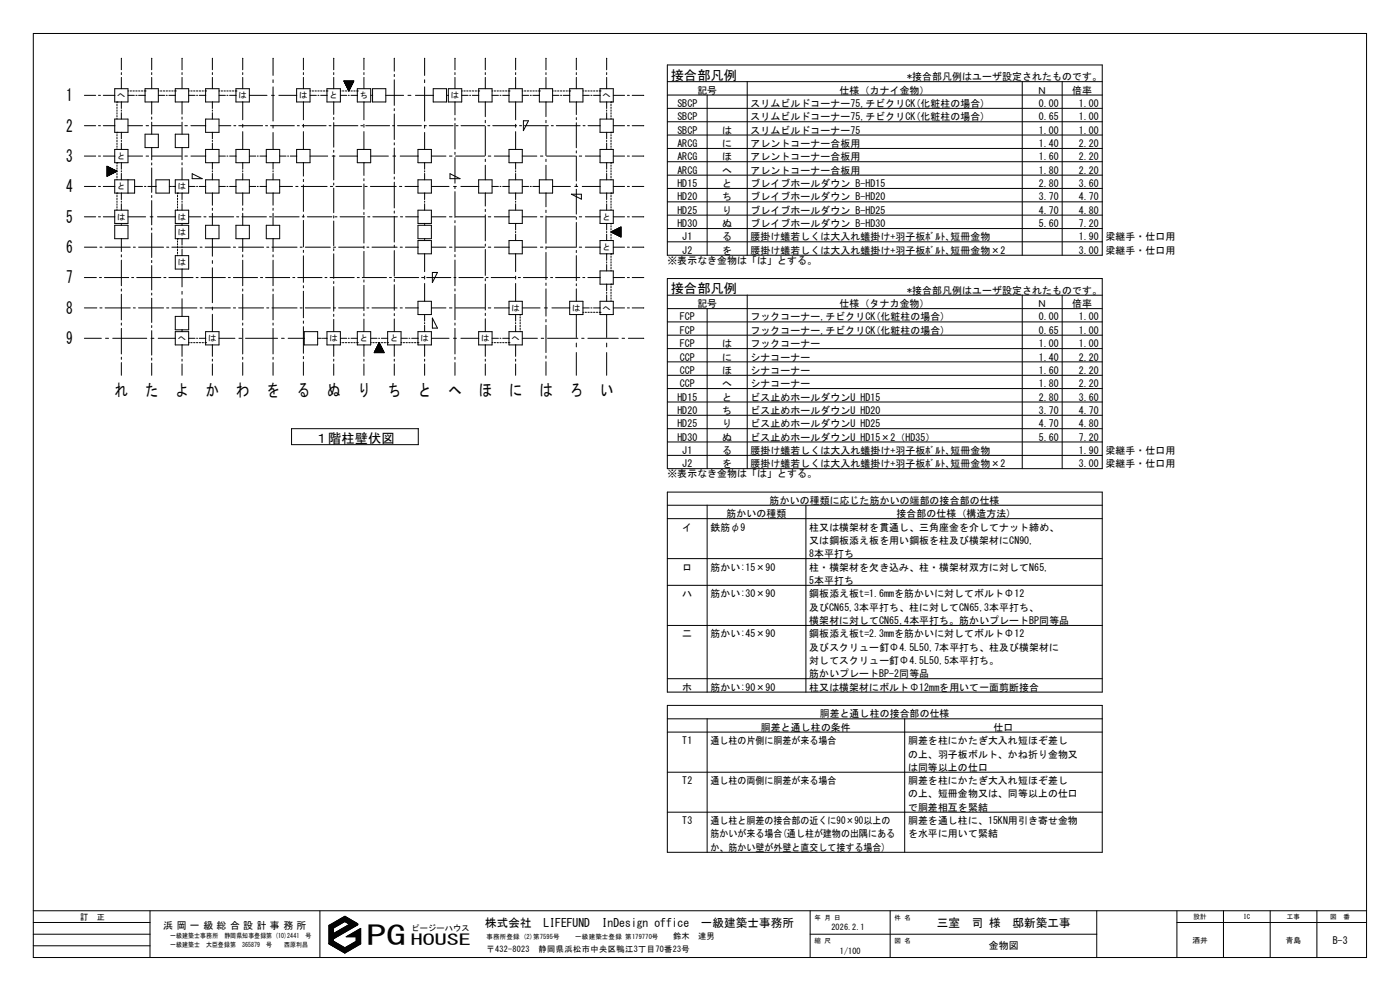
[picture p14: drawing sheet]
<svg xmlns="http://www.w3.org/2000/svg" width="420mm" height="297mm" viewBox="0 0 420 297" stroke-linecap="round" stroke-linejoin="round" font-family="sans-serif">
<defs><g id="words">
<text font-size="8" x="109.9" y="283.2">PG</text>
<g font-size="5">
<text x="19.8" y="30.4">1</text>
<text x="19.8" y="39.5">2</text>
<text x="19.8" y="48.5">3</text>
<text x="19.8" y="57.7">4</text>
<text x="19.8" y="66.8">5</text>
<text x="19.8" y="75.9">6</text>
<text x="19.8" y="85">7</text>
<text x="19.8" y="94.1">8</text>
<text x="19.8" y="103.2">9</text>
<text x="34.5" y="118.7">れ</text>
<text x="43.6" y="118.7">た</text>
<text x="52.7" y="118.7">よ</text>
<text x="61.8" y="118.7">か</text>
<text x="70.9" y="118.7">わ</text>
<text x="79.9" y="118.7">を</text>
<text x="89" y="118.7">る</text>
<text x="98.1" y="118.7">ぬ</text>
<text x="107.2" y="118.7">り</text>
<text x="116.3" y="118.7">ち</text>
<text x="125.4" y="118.7">と</text>
<text x="134.5" y="118.7">へ</text>
<text x="143.6" y="118.7">ほ</text>
<text x="152.7" y="118.7">に</text>
<text x="161.8" y="118.7">は</text>
<text x="170.9" y="118.7">ろ</text>
<text x="180" y="118.7">い</text>
</g>
<text font-size="4.5" x="123.3" y="283.3">HOUSE</text>
<g font-size="4">
<text x="201.2" y="23.9">接合部凡例</text>
<text x="201.2" y="87.9">接合部凡例</text>
<text x="94.4" y="132.7">１階柱壁伏図</text>
</g>
<g font-size="3.5">
<text x="145.5" y="277.7">株式会社　LIFEFUND</text>
<text x="180.5" y="277.7">InDesign office　一級建築士事務所</text>
<text x="281" y="277.7">三室　司 様　邸新築工事</text>
</g>
<g font-size="3">
<text x="209.2" y="28.1">記号</text>
<text x="251.9" y="28.1">仕様（カナイ金物）</text>
<text x="272.2" y="24">*接合部凡例はユーザ設定されたものです。</text>
<text x="311.2" y="28.1">Ｎ</text>
<text x="321.6" y="28.1">倍率</text>
<text x="203.2" y="32">SBCP</text>
<text x="225.2" y="32">スリムビルドコーナー75,チビクリCK(化粧柱の場合)</text>
<text x="311.6" y="32">0.00</text>
<text x="323.6" y="32">1.00</text>
<text x="203.2" y="36.1">SBCP</text>
<text x="203.2" y="40">SBCP</text>
<text x="216.7" y="40">は</text>
<text x="225.2" y="40">スリムビルドコーナー75</text>
<text x="225.2" y="36.1">スリムビルドコーナー75,チビクリCK(化粧柱の場合)</text>
<text x="311.6" y="36.1">0.65</text>
<text x="311.7" y="40">1.00</text>
<text x="323.6" y="40">1.00</text>
<text x="323.6" y="36.1">1.00</text>
<text x="203.2" y="44.1">ARCG</text>
<text x="216.7" y="44.1">に</text>
<text x="225.2" y="44.1">アレントコーナー合板用</text>
<text x="311.7" y="44.1">1.40</text>
<text x="323.6" y="44.1">2.20</text>
<text x="203.2" y="48">ARCG</text>
<text x="203.2" y="52.1">ARCG</text>
<text x="216.7" y="48">ほ</text>
<text x="216.7" y="52.1">へ</text>
<text x="225.2" y="48">アレントコーナー合板用</text>
<text x="225.2" y="52.1">アレントコーナー合板用</text>
<text x="311.7" y="48">1.60</text>
<text x="311.7" y="52.1">1.80</text>
<text x="323.6" y="48">2.20</text>
<text x="323.6" y="52.1">2.20</text>
<text x="203.2" y="56.1">HD15</text>
<text x="216.7" y="56.1">と</text>
<text x="225.2" y="56.1">ブレイブホールダウン B-HD15</text>
<text x="311.7" y="56.1">2.80</text>
<text x="323.6" y="56.1">3.60</text>
<text x="203.2" y="60.1">HD20</text>
<text x="203.2" y="64">HD25</text>
<text x="216.7" y="60.1">ち</text>
<text x="216.7" y="64">り</text>
<text x="225.2" y="60.1">ブレイブホールダウン B-HD20</text>
<text x="225.2" y="64">ブレイブホールダウン B-HD25</text>
<text x="311.7" y="60.1">3.70</text>
<text x="311.7" y="64">4.70</text>
<text x="323.6" y="60.1">4.70</text>
<text x="323.6" y="64">4.80</text>
<text x="203.2" y="68.1">HD30</text>
<text x="216.7" y="68.1">ぬ</text>
<text x="225.2" y="68.1">ブレイブホールダウン B-HD30</text>
<text x="311.7" y="68.1">5.60</text>
<text x="323.6" y="68.1">7.20</text>
<text x="204.7" y="72.1">J1</text>
<text x="204.7" y="76.1">J2</text>
<text x="216.7" y="72.1">る</text>
<text x="216.7" y="76.1">を</text>
<text x="225.2" y="72.1">腰掛け蟻若しくは大入れ蟻掛け+羽子板ﾎﾞﾙﾄ､短冊金物</text>
<text x="225.2" y="76.1">腰掛け蟻若しくは大入れ蟻掛け+羽子板ﾎﾞﾙﾄ､短冊金物×2</text>
<text x="323.6" y="72.1">1.90</text>
<text x="323.7" y="76.1">3.00</text>
<text x="331.6" y="72.1">梁継手・仕口用</text>
<text x="331.6" y="76.1">梁継手・仕口用</text>
<text x="200.2" y="79.1">※表示なき金物は「は」とする。</text>
<text x="272.2" y="88.1">*接合部凡例はユーザ設定されたものです。</text>
<text x="209.2" y="92.1">記号</text>
<text x="251.9" y="92.1">仕様（タナカ金物）</text>
<text x="311.2" y="92.1">Ｎ</text>
<text x="321.6" y="92.1">倍率</text>
<text x="204" y="96.1">FCP</text>
<text x="204" y="100.1">FCP</text>
<text x="225.2" y="96.1">フックコーナー,チビクリCK(化粧柱の場合)</text>
<text x="225.2" y="100.1">フックコーナー,チビクリCK(化粧柱の場合)</text>
<text x="311.7" y="96.1">0.00</text>
<text x="311.7" y="100.1">0.65</text>
<text x="323.6" y="96.1">1.00</text>
<text x="323.6" y="100.1">1.00</text>
<text x="204" y="104.1">FCP</text>
<text x="216.7" y="104.1">は</text>
<text x="225.2" y="104.1">フックコーナー</text>
<text x="311.7" y="104.1">1.00</text>
<text x="323.6" y="104.1">1.00</text>
<text x="204" y="108.1">CCP</text>
<text x="204" y="112.1">CCP</text>
<text x="216.7" y="108.1">に</text>
<text x="216.7" y="112.1">ほ</text>
<text x="225.2" y="108.1">シナコーナー</text>
<text x="225.2" y="112.1">シナコーナー</text>
<text x="311.7" y="108.1">1.40</text>
<text x="311.7" y="112.1">1.60</text>
<text x="323.6" y="108.1">2.20</text>
<text x="323.6" y="112.1">2.20</text>
<text x="204" y="116.1">CCP</text>
<text x="216.7" y="116.1">へ</text>
<text x="225.2" y="116.1">シナコーナー</text>
<text x="311.7" y="116.1">1.80</text>
<text x="323.6" y="116.1">2.20</text>
<text x="203.2" y="120.1">HD15</text>
<text x="203.2" y="124.1">HD20</text>
<text x="216.7" y="120.1">と</text>
<text x="216.7" y="124.1">ち</text>
<text x="225.2" y="120.1">ビス止めホールダウンU HD15</text>
<text x="225.2" y="124.1">ビス止めホールダウンU HD20</text>
<text x="311.7" y="120.1">2.80</text>
<text x="311.7" y="124.1">3.70</text>
<text x="323.6" y="120.1">3.60</text>
<text x="323.6" y="124.1">4.70</text>
<text x="203.2" y="128.1">HD25</text>
<text x="216.7" y="128.1">り</text>
<text x="225.2" y="128.1">ビス止めホールダウンU HD25</text>
<text x="311.7" y="128.1">4.70</text>
<text x="323.6" y="128.1">4.80</text>
<text x="203.2" y="132.1">HD30</text>
<text x="204.7" y="136.1">J1</text>
<text x="216.7" y="132.1">ぬ</text>
<text x="216.7" y="136.1">る</text>
<text x="225.2" y="132.1">ビス止めホールダウンU HD15×2（HD35）</text>
<text x="225.2" y="136.1">腰掛け蟻若しくは大入れ蟻掛け+羽子板ﾎﾞﾙﾄ､短冊金物</text>
<text x="311.7" y="132.1">5.60</text>
<text x="323.6" y="132.1">7.20</text>
<text x="323.6" y="136.1">1.90</text>
<text x="331.6" y="136.1">梁継手・仕口用</text>
<text x="200.2" y="143">※表示なき金物は「は」とする。</text>
<text x="204.7" y="140">J2</text>
<text x="216.7" y="140">を</text>
<text x="225.2" y="140">腰掛け蟻若しくは大入れ蟻掛け+羽子板ﾎﾞﾙﾄ､短冊金物×2</text>
<text x="323.7" y="140">3.00</text>
<text x="331.6" y="140">梁継手・仕口用</text>
<text x="218" y="155">筋かいの種類</text>
<text x="230.9" y="151">筋かいの種類に応じた筋かいの端部の接合部の仕様</text>
<text x="268.9" y="155">接合部の仕様（構造方法)</text>
<text x="204.7" y="159">イ</text>
<text x="213.2" y="159">鉄筋φ9</text>
<text x="242.8" y="159">柱又は横架材を貫通し、三角座金を介してナット締め、</text>
<text x="242.8" y="163">又は鋼板添え板を用い鋼板を柱及び横架材にCN90,</text>
<text x="242.8" y="167">8本平打ち</text>
<text x="204.7" y="171">ロ</text>
<text x="213.2" y="171">筋かい:15×90</text>
<text x="242.8" y="171">柱・横架材を欠き込み、柱・横架材双方に対してN65,</text>
<text x="204.7" y="179">ハ</text>
<text x="213.2" y="179">筋かい:30×90</text>
<text x="242.8" y="175">5本平打ち</text>
<text x="242.8" y="179">鋼板添え板t=1.6mmを筋かいに対してボルトΦ12</text>
<text x="242.8" y="183">及びCN65,3本平打ち、柱に対してCN65,3本平打ち、</text>
<text x="204.7" y="191">二</text>
<text x="213.2" y="191">筋かい:45×90</text>
<text x="242.8" y="187">横架材に対してCN65,4本平打ち。筋かいプレートBP同等品</text>
<text x="242.8" y="191">鋼板添え板t=2.3mmを筋かいに対してボルトΦ12</text>
<text x="242.8" y="195">及びスクリュー釘Φ4.5L50,7本平打ち、柱及び横架材に</text>
<text x="242.8" y="199">対してスクリュー釘Φ4.5L50,5本平打ち。</text>
<text x="242.8" y="203">筋かいプレートBP-2同等品</text>
<text x="204.7" y="207">ホ</text>
<text x="213.2" y="207">筋かい:90×90</text>
<text x="242.8" y="207">柱又は横架材にボルトΦ12mmを用いて一面剪断接合</text>
<text x="245.9" y="215">胴差と通し柱の接合部の仕様</text>
<text x="228.3" y="219">胴差と通し柱の条件</text>
<text x="298" y="219">仕口</text>
<text x="204.7" y="223">T1</text>
<text x="213.1" y="223">通し柱の片側に胴差が来る場合</text>
<text x="272.4" y="223">胴差を柱にかたぎ大入れ短ほぞ差し</text>
<text x="272.4" y="227">の上、羽子板ボルト、かね折り金物又</text>
<text x="272.4" y="231">は同等以上の仕口</text>
<text x="204.7" y="235">T2</text>
<text x="213.1" y="235">通し柱の両側に胴差が来る場合</text>
<text x="272.4" y="235">胴差を柱にかたぎ大入れ短ほぞ差し</text>
<text x="272.4" y="239">の上、短冊金物又は、同等以上の仕口</text>
<text x="272.4" y="243">で胴差相互を緊結</text>
<text x="204.7" y="247">T3</text>
<text x="213.1" y="247">通し柱と胴差の接合部の近くに90×90以上の</text>
<text x="213.1" y="251">筋かいが来る場合(通し柱が建物の出隅にある</text>
<text x="272.4" y="247">胴差を通し柱に、15KN用引き寄せ金物</text>
<text x="272.4" y="251">を水平に用いて緊結</text>
<text x="213.1" y="255">か、筋かい壁が外壁と直交して接する場合)</text>
<text x="49" y="278.3">浜 岡 一 級 総 合 設 計 事 務 所</text>
<text x="296.6" y="284.6">金物図</text>
<text x="399.8" y="282.8">B-3</text>
</g>
<g font-size="2.5">
<text x="35.1" y="29.5">へ</text>
<text x="71.5" y="29.5">は</text>
<text x="89.7" y="29.5">は</text>
<text x="98.8" y="29.5">と</text>
<text x="107.9" y="29.5">ち</text>
<text x="135.3" y="29.5">は</text>
<text x="180.8" y="29.5">へ</text>
<text x="35.1" y="47.7">と</text>
<text x="35.1" y="56.8">と</text>
<text x="53.3" y="56.8">は</text>
<text x="35.1" y="65.9">は</text>
<text x="53.3" y="65.9">は</text>
<text x="180.8" y="65.9">と</text>
<text x="53.3" y="70.4">は</text>
<text x="180.8" y="75">と</text>
<text x="53.3" y="79.5">は</text>
<text x="153.5" y="93.2">は</text>
<text x="171.7" y="93.2">は</text>
<text x="180.8" y="93.2">へ</text>
<text x="53.3" y="102.3">へ</text>
<text x="62.4" y="102.3">は</text>
<text x="98.8" y="102.3">は</text>
<text x="107.9" y="102.3">と</text>
<text x="117.1" y="102.3">と</text>
<text x="126.2" y="102.3">は</text>
<text x="144.4" y="102.3">は</text>
<text x="153.5" y="102.3">へ</text>
<text x="24" y="275.6">訂　正</text>
<text x="123.5" y="279.1">ピージーハウス</text>
<text x="202" y="281.3">鈴木　達男</text>
<text x="249.4" y="278.9">2026.2.1</text>
<text x="146" y="285.2">〒432-8023　静岡県浜松市中央区鴨江3丁目70番23号</text>
<text x="251.9" y="285.9">1/100</text>
</g>
<g font-size="2.3">
<text x="357.8" y="282.5">酒井</text>
<text x="385.7" y="282.5">青島</text>
</g>
<g font-size="2">
<text x="244.3" y="275.6">年 月 日</text>
<text x="268.3" y="275.6">件 名</text>
<text x="358.1" y="275.4">設計</text>
<text x="373" y="275.4">IC</text>
<text x="386" y="275.4">工事</text>
<text x="399" y="275.4">図　番</text>
<text x="51.1" y="281">一級建築士事務所　静岡県知事登録第 (10)2441　号</text>
<text x="146" y="281.3">事務所登録 (2)第7595号</text>
<text x="172.6" y="281.3">一級建築士登録 第179770号</text>
<text x="51" y="283.8">一級建築士　大臣登録第　365879　号　　西原利昌</text>
<text x="244.3" y="282.6">縮 尺</text>
<text x="268.3" y="282.6">図 名</text>
</g>
</g></defs>
<g fill="none" stroke="#000" stroke-width=".3">
<path d="M10 10h400v277h-400zM36.4 17.5v3.4M45.5 17.5h.1M45.5 17.5v3.4M54.7 17.5l-.1 3.4M63.7 17.5h.1M63.7 17.5v3.4M72.8 17.5h.1M72.8 17.5v3.4M82 17.5l-.1 5.1M91 17.5h.1M91 17.5v3.4"/>
<path d="M100.2 17.5l-.1 3.4M109.2 17.5h.1M109.2 17.5v3.4M118.3 17.5v3.8M127.4 17.5v5.1M136.5 17.5h.1M136.5 17.5v3.4M145.6 17.5v3.4M154.7 17.5h.1M154.7 17.5v3.4M163.8 17.5h.1M163.8 17.5v3.4"/>
<path d="M172.9 17.5v3.4M182 17.5h.1M182 17.5v3.4M200.2 19.5h130.5v57h-130.5zM25.3 37.7h3.4M25.3 28.6h3.4M29.5 37.7h.6M29.5 28.6h.6M31 37.7h3.5M31 28.6h3.5M34.4 35.7h4v4h-4zM34.4 26.6h4v4h-4z"/>
<path d="M35.1 39.7h.1M35.1 30.6h.1M35.1 30.6v.2M35.1 31.2v.5M35.1 32.1v.4M35.1 32.9v.5M35.1 33.8v.4M35.1 34.6v.5M35.1 35.5v.2M35.1 39.7v.2M36.4 21.8v.6M36.4 23.2v3.4"/>
<path d="M36.4 30.6v1.9M36.4 33v.3M36.4 33.8v1.9M36.4 39.7v1.9M38.4 37.7h4.4M38.4 28.6h1.9M38.4 27.3h.2M39 27.3h.5M39.9 27.3h.4M40.7 27.3h.4M40.8 28.6h.3M41.6 28.6h2"/>
<path d="M41.6 27.3h.4M42.4 27.3h.4M43.3 27.3h.2M43.5 27.3h.1M43.5 26.6h4v4h-4zM43.8 37.7h.8M45.5 21.8v.6M45.5 23.2v3.4M45.5 30.6v3.6M45.5 35.1v.6M45.5 36.6v3.6M45.6 37.7h8.8"/>
<path d="M47.5 28.6h1.9M47.5 27.3h.2M48.1 27.3h.5M49 27.3h.4M49.8 27.3h.4M49.9 28.6h.3M50.7 28.6h1.9M50.7 27.3h.4M51.5 27.3h.4M52.4 27.3h.2M52.6 27.3h.1M52.6 26.6h4v4h-4z"/>
<path d="M54.6 21.8v.6M54.6 23.2v3.4M54.6 30.6v3.6M54.6 35.1v.6M54.6 36.6v3.6M55.5 37.7h.7M56.6 28.6h1.9M56.6 27.3h.2M57.2 27.3h.5M57.3 37.7h4.4M58.1 27.3h.4M58.9 27.3h.5"/>
<path d="M59 28.6h.3M59.8 28.6h1.9M59.8 27.3h.4M60.6 27.3h.4M61.5 27.3h.2M61.7 27.3h.1M61.7 35.7h4v4h-4zM61.7 26.6h4v4h-4zM63.7 21.8v.6M63.7 23.2v3.4M63.7 30.6v1.9M63.7 33v.3"/>
<path d="M63.7 33.8v1.9M63.7 39.7v1.9M65.7 37.7h3.6M65.7 28.6h1.9M65.7 27.3h.2M66.3 27.3h.5M67.2 27.3h.4M68 27.3h.5M68.1 28.6h.3M68.9 28.6h1.9M68.9 27.3h.4M69.7 27.3h.4"/>
<path d="M70.1 37.7h.6M70.6 27.3h.2M70.8 27.3h.1M70.8 26.6h4v4h-4zM71.6 37.7h7.2M72.8 21.8v.6M72.8 23.2v3.4M72.8 30.6v5.3M72.8 37.3v.8M72.8 39.5v5.3M74.8 28.6h5.3M79.7 37.7h.6"/>
<path d="M81.2 37.7h7.1M81.4 28.6h.9M81.9 23.9v.9M81.9 26v10.3M81.9 37.5v.9M81.9 39.7v5.1M83.7 28.6h5.3M89 26.6h4v4h-4zM89.2 37.7h.6M90.7 37.7h7.1M91 21.8v.6M91 23.2v3.4"/>
<path d="M91 30.6v5.3M91 37.3v.8M91 39.5v5.3M93 28.6h1.9M93 27.3h.2M93.6 27.3h.5M94.5 27.3h.4M95.3 27.3h.5M95.4 28.6h.3M96.2 28.6h1.9M96.2 27.3h.4M97 27.3h.5"/>
<path d="M97.9 27.3h.2M98.1 27.3h.1M98.1 26.6h4v4h-4zM98.7 37.7h.6M100.1 21.8v.6M100.1 23.2v3.4M100.1 30.6v3.7M100.1 35.2v.6M100.1 36.7v7.4M100.2 37.7h7.2M102.1 28.6h1.9M102.1 27.3h.2"/>
<path d="M102.7 27.3h.5M103.2 24.3h2.9l-1.5 3zM103.2 24.3h2.9M103.3 24.5h2.7M103.3 24.6h2.7M103.4 24.7h2.5M103.4 24.8h2.5M103.5 24.9h2.3M103.5 25h2.3M103.6 27.3h.4M103.6 25.1h2.1M103.6 25.3h2.1"/>
<path d="M103.6 25.2h2.1M103.7 25.3h1.9M103.7 25.4h1.9M103.8 25.5h1.7M103.8 25.7h1.7M103.9 25.7h1.5M103.9 25.9h1.5M103.9 25.8h1.5M104 26h1.3M104.1 26.1h1.1M104.1 26.2h1.1M104.2 26.4h.9"/>
<path d="M104.2 26.3h.9M104.3 26.5h.7M104.4 26.8h.5M104.4 27.3h.5M104.5 28.6h.3M104.5 27h.3M104.5 26.9h.3M104.6 27.1h.1M104.6 27.2h.1M104.9 26.7h-.5M105.3 28.6h1.9M105.3 27.3h.4"/>
<path d="M105.5 25.6h-1.7M106.1 27.3h.5M107 27.3h.2M107.2 27.3h.1M107.2 26.6h4v4h-4zM108.2 37.7h.6M109.2 21.8v.6M109.2 23.2v3.4M109.2 30.6v5.3M109.2 37.3v.8M109.2 39.5v5.3M109.7 37.7h7.2"/>
<path d="M111.2 28.6h.2M111.5 28.6h.3M111.8 26.6h3.9v4h-3.9zM115.7 28.6h5.4M117.8 37.7h.6M118.3 22.3v.6M118.3 23.9v7.7M118.3 32.6v.6M118.3 34.2v7.6M119.3 37.7h7.1M122.4 28.6h.9M124.6 28.6h5.4"/>
<path d="M127.3 37.7h.6M127.4 23.9v.9M127.4 26v10.3M127.4 37.5v.9M127.4 39.7v5.1M128.8 37.7h7.1M130 26.6h3.9v4h-3.9zM133.9 28.6h.2M134.3 28.6h.2M134.5 26.6h4v4h-4zM136.5 21.8v.6M136.5 23.2v3.4"/>
<path d="M136.5 30.6v3.8M136.5 35.4v.6M136.5 37v7.7M136.8 37.7h.6M138.3 37.7h7.2M138.5 28.6h1.9M138.5 27.3h.2M139.1 27.3h.5M140 27.3h.4M140.8 27.3h.5M140.9 28.6h.3M141.7 28.6h1.9"/>
<path d="M141.7 27.3h.4M142.5 27.3h.5M143.4 27.3h.2M143.6 27.3h.1M143.6 26.6h4v4h-4zM145.6 21.8v.6M145.6 23.2v3.4M145.6 30.6v4.4M145.6 36.1v.7M145.6 37.9v8.7M146.3 37.7h.6M147.6 28.6h1.9"/>
<path d="M147.6 27.3h.2M147.8 37.7h7.2M148.3 27.3h.4M149.1 27.3h.4M149.9 27.3h.5M150 28.6h.3M150.8 28.6h1.9M150.8 27.3h.4M151.6 27.3h.5M152.5 27.3h.2M152.7 27.3h.1M152.7 26.6h4v4h-4z"/>
<path d="M154.7 21.8v.6M154.7 23.2v3.4M154.7 30.6v5.3M154.7 37.3v.8M154.7 39.5v5.3M155.9 37.7h.6M156.7 28.6h1.9M156.7 27.3h.2M157 36.2h1.5l-1.5 3zM157.3 27.3h.4M157.4 37.7h7.1M158.2 27.3h.4"/>
<path d="M159 27.3h.4M159 28.6h.4M159.9 28.6h1.9M159.9 27.3h.4M160.7 27.3h.4M161.5 27.3h.3M161.8 27.3h.1M161.8 26.6h4v4h-4zM163.8 21.8v.6M163.8 23.2v3.4M163.8 30.6v4.4M163.8 36.1v.7"/>
<path d="M163.8 37.9v8.7M165.4 37.7h.6M165.8 28.6h1.9M165.8 27.3h.2M166.4 27.3h.4M166.9 37.7h7.1M167.3 27.3h.4M168.1 27.3h.4M168.1 28.6h.4M169 28.6h1.9M169 27.3h.4M169.8 27.3h.4"/>
<path d="M170.6 27.3h.3M170.9 27.3h.1M170.9 26.6h4v4h-4zM172.9 21.8v.6M172.9 23.2v3.4M172.9 30.6v3.7M172.9 35.3v.6M172.9 36.8v7.5M174.9 28.6h1.9M174.9 27.3h.2M174.9 37.7h.6M175.5 27.3h.4"/>
<path d="M176.4 27.3h.4M176.4 37.7h3.6M177.2 27.3h.4M177.2 28.6h.4M178.1 28.6h1.9M178.1 27.3h.4M178.9 27.3h.4M179.7 27.3h.3M180 27.3h.1M180 35.7h4v4h-4zM180 26.6h4v4h-4zM182 21.8v.6"/>
<path d="M182 23.2v3.4M182 30.6v1.9M182 33v.3M182 33.8v1.9M182 39.7v1.9M183.3 39.7h.1M183.3 30.6h.1M183.3 30.6v.2M183.3 31.2v.5M183.3 32.1v.4M183.3 32.9v.5M183.3 33.8v.4"/>
<path d="M183.3 34.6v.5M183.3 35.5v.2M183.3 39.7v.2M184 37.7h3.4M184 28.6h3.4M188.2 37.7h.6M188.2 28.6h.6M189.7 37.7h3.4M189.7 28.6h3.4M200.2 24.5h130.5M200.2 28.5h130.5M200.2 32.5h130.5"/>
<path d="M200.2 36.5h130.5M212.1 28.4v48.1M224.2 24.4v52.1M306.7 24.4v52.1M318.6 24.4v52.1M25.3 55.9h3.4M25.3 46.8h3.4M29.5 55.9h.6M29.5 46.8h.6M31 55.9h3.5M31 46.8h3.5M32.1 49.8l3 1.5-3 1.5z"/>
<path d="M32.2 49.9v2.9M32.2 49.9v2.8M32.3 50v2.7M32.4 50v2.7M32.5 50v2.6M32.6 50.1v2.4M32.7 50.1v2.4M32.8 50.2v2.3M32.9 50.2v2.2M33 50.3v2.1M33.1 50.3v2M33.2 50.4v1.9"/>
<path d="M33.3 50.4v1.8M33.4 50.5v1.7M33.5 50.5v1.6M33.6 50.6v1.5M33.7 50.6v1.4M33.7 50.7v1.3M33.8 50.7v1.2M33.9 50.7v1.2M34 50.8v1.1M34.1 50.8v1M34.2 50.9v.9M34.3 50.9v.8"/>
<path d="M34.3 51v.7M34.4 53.9h6v4h-6zM34.4 44.8h4v4h-4zM34.4 51v.6M34.5 51.1v.5M34.6 51.1v.5M34.7 51.1v.4M34.8 51.2v.2M34.9 51.3v.1M35 51.3v.1M35.1 48.8h.1M35.1 57.9h.1"/>
<path d="M35.1 40.3v.5M35.1 41.2v.4M35.1 42v.5M35.1 42.9v.4M35.1 43.7v.5M35.1 44.6v.2M35.1 48.8v.2M35.1 49.4v.5M35.1 50.3v.4M35.1 51.1v.5M35.1 52v.4M35.1 52.8v.5"/>
<path d="M35.1 53.7v.2M35.1 57.9v.2M35.1 58.5v.5M35.1 59.4v.4M36.4 42.1v.3M36.4 42.9v1.9M36.4 48.8v1.9M36.4 51.2v.3M36.4 52v1.9M36.4 57.9v1.9M38.4 46.8h4.4M38.4 53.9v4"/>
<path d="M40.4 55.9h2.4M43.3 55.9h.5M43.5 40.2h4v4h-4zM43.8 46.8h.8M44.4 55.9h2.4M45.5 44.2v3.7M45.5 48.8v.6M45.5 50.3v7.4M45.5 58.6v.6M45.6 46.8h8.8M46.8 53.9h4v4h-4zM50.8 55.9h.6"/>
<path d="M51.6 55.9h.1M51.9 55.9h.7M52.6 53.9h4v4h-4zM52.6 40.2h4v4h-4zM53.3 57.9h.1M53.3 57.9v.2M53.3 58.5v.5M53.3 59.4v.4M54.6 44.2v3.7M54.6 48.8v.6M54.6 50.3v3.6M54.6 57.9v1.9"/>
<path d="M55.5 46.8h.7M56.6 55.9h1.9M57.3 46.8h4.4M57.7 52.1l3 1.5h-3zM59 55.9h.3M59.8 55.9h1.9M61.7 53.9h4v4h-4zM61.7 44.8h4v4h-4zM63.7 42.1v.3M63.7 42.9v1.9M63.7 48.8v1.9M63.7 51.2v.3"/>
<path d="M63.7 52v1.9M63.7 57.9v3.6M65.7 55.9h1.9M65.7 46.8h1.9M68.1 55.9h.3M68.1 46.8h.3M68.9 55.9h1.9M68.9 46.8h1.9M70.8 53.9h4v4h-4zM70.8 44.8h4v4h-4zM72.8 48.8v1.9M72.8 51.2v.3"/>
<path d="M72.8 52v1.9M72.8 57.9v3.6M74.8 55.9h1.9M74.8 46.8h1.9M77.2 55.9h.3M77.2 46.8h.3M78 55.9h1.9M78 46.8h1.9M79.9 53.9h4v4h-4zM79.9 44.8h4v4h-4zM81.9 48.8v1.9M81.9 51.2v.3"/>
<path d="M81.9 52v1.9M81.9 57.9v3.6M83.9 55.9h3.9M83.9 46.8h1.9M86.3 46.8h.3M87.1 46.8h1.9M88.7 55.9h.7M89 44.8h4v4h-4zM90.4 55.9h7.7M91 48.8v4M91 53.8v.6M91 55.4v8"/>
<path d="M93 46.8h5.3M99.1 55.9h.7M99.7 46.8h.8M100.1 45v.6M100.1 46.6v7.3M100.1 54.9v.6M100.1 56.4v7.4M100.8 55.9h7.7M101.9 46.8h5.3M107.2 44.8h4v4h-4zM109.2 48.8v3.8M109.2 53.6v.6"/>
<path d="M109.2 55.1v7.6M109.5 55.9h.7M111.1 55.9h7.8M111.2 46.8h5.3M117.9 46.8h.8M118.3 42.8v.6M118.3 44.4v7.7M118.3 53v.7M118.3 54.6v7.7M119.8 55.9h.7M120.1 46.8h5.3M121.5 55.9h3.9"/>
<path d="M125.4 53.9h4v4h-4zM125.4 44.8h4v4h-4zM127.4 48.8v1.9M127.4 51.2v.3M127.4 52v1.9M127.4 57.9v1.9M129.4 55.9h5.3M129.4 46.8h4.4M134.8 46.8h.8M135 52.1l3 1.5h-3zM136.1 55.9h.8M136.5 45.6v.7"/>
<path d="M136.5 47.2v7.7M136.5 55.9v.6M136.5 57.4v7.8M136.7 46.8h8.7M138.3 55.9h5.3M143.6 53.9h4v4h-4zM145.6 47.7v.7M145.6 49.5v4.4M145.6 57.9v3.9M146.5 46.8h.7M147.6 55.9h1.9M148.3 46.8h4.4"/>
<path d="M150 55.9h.3M150.8 55.9h1.9M152.7 53.9h4v4h-4zM152.7 44.8h4v4h-4zM154.7 48.8v1.9M154.7 51.2v.3M154.7 52v1.9M154.7 57.9v1.9M156.7 55.9h1.9M156.7 46.8h4.3M159 55.9h.4M159.9 55.9h1.9"/>
<path d="M161.8 53.9h4v4h-4zM162.1 46.8h.8M163.8 47.7v.7M163.8 49.5v4.4M163.8 57.9v4.1M164 46.8h8.7M165.8 55.9h5.3M171.4 58.2h3v1.5zM172.4 55.9h.9M172.9 45.2v.6M172.9 46.8v7.4M172.9 55.2v.6"/>
<path d="M172.9 56.7v7.5M173.8 46.8h.7M174.7 55.9h5.3M175.6 46.8h4.4M180 53.9h4v4h-4zM180 44.8h4v4h-4zM182 42.1v.3M182 42.9v1.9M182 48.8v1.9M182 51.2v.3M182 52v1.9M182 57.9v1.9"/>
<path d="M183.3 57.9h.1M183.3 48.8h.1M183.3 40.3v.5M183.3 41.2v.4M183.3 42v.5M183.3 42.9v.4M183.3 43.7v.5M183.3 44.6v.2M183.3 48.8v.2M183.3 49.4v.5M183.3 50.3v.4M183.3 51.1v.5"/>
<path d="M183.3 52v.4M183.3 52.8v.5M183.3 53.7v.2M183.3 57.9v.2M183.3 58.5v.5M183.3 59.4v.4M184 55.9h3.4M184 46.8h3.4M188.2 55.9h.6M188.2 46.8h.6M189.7 55.9h3.4M189.7 46.8h3.4"/>
<path d="M200.2 40.5h130.5M200.2 44.5h130.5M200.2 48.5h130.5M200.2 52.5h130.5M200.2 56.5h130.5M25.3 74.1h3.7M25.3 65h3.4M29.5 65h.6M30 74.1h.6M31 65h3.5M31.5 74.1h7.6M34.4 67.5h4v4h-4z"/>
<path d="M34.4 63h4v4h-4zM35.1 60.2v.5M35.1 61.1v.4M35.1 61.9v.5M35.1 62.8v.2M36.4 60.3v.3M36.4 61.1v1.9M36.4 67v.2M36.4 67.4v.1M36.4 71.5v3.9M36.4 76.4v.6M36.4 78v7.6"/>
<path d="M38.4 65h5.3M40 74.1h.6M41.6 74.1h7.5M45 65h.9M45.5 60.1v7.3M45.5 68.3v.6M45.5 69.8v7.4M45.5 78.1v.6M45.5 79.6v7.3M47.2 65h5.4M50 74.1h.6M51.6 74.1h7.5"/>
<path d="M52.6 67.5h4v4h-4zM52.6 63h4v4h-4zM52.6 76.6h4v4h-4zM53.3 71.5h.1M53.3 60.2v.5M53.3 61.1v.4M53.3 61.9v.5M53.3 62.8v.2M53.3 71.5v.3M53.3 72.2v.4M53.3 73v.4M53.3 73.9v.4"/>
<path d="M53.3 74.7v.4M53.3 75.6v.4M53.3 76.4v.2M54.6 60.3v.3M54.6 61.1v1.9M54.6 67v.2M54.6 67.4v.1M54.6 71.5v1.9M54.6 74v.3M54.6 74.7v1.9M56.6 65h3.7M60 74.1h.6"/>
<path d="M61.2 65h.6M61.6 74.1h7.5M61.7 67.5h4v4h-4zM62.7 65h7.4M63.7 62.4v.6M63.7 63.9v3.6M63.7 71.5v5.3M63.7 78.1v.9M70 74.1h.7M70.8 67.5h4v4h-4zM71 65h.6M71.6 74.1h7.5"/>
<path d="M72.6 65h7.3M72.8 62.4v.6M72.8 63.9v3.6M72.8 71.5v3.9M72.8 76.4v.6M72.8 78v7.6M79.9 67.5h4v4h-4zM80 74.1h.6M80.9 65h.5M81.6 74.1h7.5M81.9 62.4v.6M81.9 63.9v3.6"/>
<path d="M81.9 71.5v3.9M81.9 76.4v.6M81.9 78v7.6M82.4 65h7.3M90 74.1h.6M90.7 65h.6M91 64.4v.7M91 66v8M91 75v.6M91 76.7v7.9M91.6 74.1h7.5M92.2 65h7.4"/>
<path d="M100 74.1h.7M100.1 64.7v.6M100.1 66.3v7.3M100.1 74.5v.6M100.1 76.1v7.3M100.5 65h.6M101.6 74.1h7.5M102 65h7.4M109.2 63.7v.6M109.2 65.2v7.7M109.2 73.8v.6M109.2 75.4v7.6"/>
<path d="M110.1 74.1h.6M110.3 65h.7M111.6 74.1h7.5M111.8 65h7.4M118.3 63.2v.7M118.3 64.9v7.7M118.3 73.5v.6M118.3 75.1v7.7M120.1 74.1h.6M120.1 65h.7M121.6 74.1h3.8M121.7 65h3.7"/>
<path d="M125.4 67.5h4v4h-4zM125.4 63h4v4h-4zM125.4 72.1h4v4h-4zM127.4 60.3v.3M127.4 61.1v1.9M127.4 67v.2M127.4 67.4v.1M127.4 71.5v.3M127.4 71.9v.2M127.4 76.1v5.3M129.4 74.1h4.4M129.4 65h4.4"/>
<path d="M134.8 74.1h.8M134.8 65h.8M136.5 66.1v.7M136.5 67.7v7.7M136.5 76.3v.7M136.5 77.9v7.7M136.7 74.1h8.7M136.7 65h8.7M145.6 62.7v.7M145.6 64.4v7.8M145.6 73.2v.6M145.6 74.8v7.7"/>
<path d="M146.5 74.1h.7M146.5 65h.7M148.3 74.1h4.4M148.3 65h4.4M152.7 63h4v4h-4zM152.7 72.1h4v4h-4zM154.7 60.3v.3M154.7 61.1v1.9M154.7 67v1.9M154.7 69.4v.3M154.7 70.2v1.9M154.7 76.1v5.3"/>
<path d="M156.7 74.1h4.3M156.7 65h4.3M162.1 74.1h.8M162.1 65h.8M163.8 63v.7M163.8 64.7v8.2M163.8 73.9v.7M163.8 75.6v8.2M164 74.1h8.7M164 65h8.7M172.9 65.1v.6M172.9 66.7v7.4"/>
<path d="M172.9 75.1v.6M172.9 76.6v7.5M173.8 74.1h.7M173.8 65h.7M175.6 74.1h4.4M175.6 65h4.4M180 63h4v4h-4zM180 72.1h4v4h-4zM182 60.3v.3M182 61.1v1.9M182 67v1.9M182 69.4v.3"/>
<path d="M182 70.2v1.9M182 76.1v1.9M182 78.5v.3M182 79.3v1.9M183.3 67h.1M183.3 76.1h.1M183.3 60.2v.5M183.3 61.1v.4M183.3 61.9v.5M183.3 62.8v.2M183.3 67v.2M183.3 67.6v.5"/>
<path d="M183.3 68.5v.4M183.3 69.3v.5M183.3 70.2v.4M183.3 71v.5M183.3 71.9v.2M183.3 76.1v.2M183.3 76.8v.4M183.3 77.6v.4M183.3 78.4v.5M183.3 79.3v.4M183.3 69.5l3-1.5v3zM183.4 69.5v.1"/>
<path d="M183.6 69.4v.2M183.6 69.4v.3M183.7 69.3v.4M183.8 69.3v.5M183.9 69.3v.5M183.9 69.2l.1 .6M184 74.1h3.4M184 65h3.4M184 69.2v.7M184.1 69.1v.8M184.3 69v1M184.4 69v1.1"/>
<path d="M184.5 68.9v1.2M184.6 68.9v1.2M184.7 68.8v1.4M184.8 68.8v1.5M184.9 68.7v1.6M185 68.7v1.7M185.1 68.6v1.8M185.2 68.6v1.8M185.3 68.5v2M185.4 68.5v2.1M185.5 68.4v2.2M185.6 68.4v2.3"/>
<path d="M185.7 68.3v2.4M185.8 68.3v2.5M185.9 68.2v2.6M186 68.2v2.7M186.1 68.2v2.7M186.1 68.1l.1 2.9M186.2 68.1v2.9M188.2 74.1h.6M188.2 65h.6M189.7 74.1h3.4M189.7 65h3.4M200.2 60.5h130.5"/>
<path d="M200.2 64.5h130.5M200.2 68.5h130.5M200.2 72.5h130.5M25.3 92.3h3.7M25.3 83.2h3.6M29.8 83.2h.6M30 92.3h.6M31.3 83.2h7.3M31.5 92.3h7.6M36.4 86.6v.6M36.4 88.2v7.7M36.4 96.8v.7"/>
<path d="M36.4 98.4v7.7M39.5 83.2h.6M40 92.3h.6M41 83.2h7.3M41.6 92.3h7.5M45.5 87.8v.6M45.5 89.4v7.2M45.5 97.6v.6M45.5 99.1v7.3M49.1 83.2h.7M50 92.3h.6M50.7 83.2h7.2"/>
<path d="M51.6 92.3h7.5M52.6 99.4h4v4h-4zM52.6 94.8h4v4h-4zM54.6 80.6v5.4M54.6 87.3v.9M54.6 89.5v5.3M54.6 98.8v.3M54.6 99.2v.2M58.8 83.2h.6M60 92.3h.6M60.3 83.2h7.3M61.6 92.3h7.5"/>
<path d="M61.7 99.4h4v4h-4zM63.7 80.3v10.4M63.7 92v.9M63.7 94.2v5.2M68.5 83.2h.6M70 92.3h.7M70 83.2h7.3M71.6 92.3h7.5M72.8 86.6v.6M72.8 88.2v7.7M72.8 96.8v.7M72.8 98.4v7.7"/>
<path d="M78.1 83.2h.7M79.7 83.2h7.2M80 92.3h.6M81.6 92.3h7.5M81.9 86.6v.6M81.9 88.2v7.7M81.9 96.8v.7M81.9 98.4v7.7M87.8 83.2h.6M89.3 83.2h7.3M90 92.3h.6M91 85.6v.7"/>
<path d="M91 87.3v7.9M91 96.2v.7M91 97.9v8M91.3 99.4h4v4h-4zM91.6 92.3h7.5M97.5 83.2h.6M98.1 99.4h4v4h-4zM99 83.2h7.3M100 92.3h.7M100.1 84.4v.6M100.1 85.9v7.4M100.1 94.2v.6"/>
<path d="M100.1 95.7v3.7M101.6 92.3h7.5M107.2 83.2h.6M107.2 99.4h4v4h-4zM108.7 83.2h7.3M109.2 83.9v.6M109.2 85.5v7.6M109.2 94v.7M109.2 95.6v3.8M110.1 92.3h.6M111.6 92.3h7.5M116.3 99.4h4v4h-4z"/>
<path d="M116.8 83.2h.6M118.3 83.7v.7M118.3 85.3v7.7M118.3 94v.6M118.3 95.6v3.8M118.4 83.2h7.2M120.1 92.3h.6M121.6 92.3h3.8M125.4 99.4h4v4h-4zM125.4 90.3h4v4h-4zM126.5 83.2h.6M127.4 82.8v.9"/>
<path d="M127.4 85v5.3M127.4 94.3v1.9M127.4 96.7v.3M127.4 97.5v1.9M128 83.2h7.3M129.4 92.3h4.4M129.7 95.3l1.5 3h-1.5zM129.7 81.7h1.5l-1.5 3zM134.8 92.3h.8M136.2 83.2h.6M136.5 86.6v.6M136.5 88.2v7.6"/>
<path d="M136.5 96.8v.7M136.5 98.4v7.7M136.7 92.3h8.7M137.7 83.2h7.2M143.6 99.4h4v4h-4zM145.6 83.5v.7M145.6 85.1v7.8M145.6 93.9v.7M145.6 95.5v3.9M145.8 83.2h.6M146.5 92.3h.7M147.4 83.2h7.2"/>
<path d="M148.3 92.3h4.4M152.7 99.4h4v4h-4zM152.7 90.3h4v4h-4zM154.7 82.8v.9M154.7 85v5.3M154.7 94.3v1.9M154.7 96.7v.3M154.7 97.5v1.9M155.5 83.2h.6M156 94.3h.1M156 94.3v.2M156 95v.4"/>
<path d="M156 95.8v.4M156 96.6v.5M156 97.5v.4M156 98.3v.5M156 99.2v.2M156.7 92.3h5.3M157 83.2h7.3M163.3 92.3h.9M163.8 84.8v.8M163.8 86.6v8.1M163.8 95.8v.7M163.8 97.5v8.2"/>
<path d="M165.2 83.2h.6M165.6 92.3h5.3M166.7 83.2h7.2M170.9 90.3h4v4h-4zM172.9 85v.6M172.9 86.6v3.7M172.9 94.3v6.8M174.8 83.2h.6M174.9 92.3h1.9M174.9 93.6h.2M175.5 93.6h.4M176.4 83.2h3.6"/>
<path d="M176.4 93.6h.4M177.2 93.6h.4M177.2 92.3h.4M178.1 92.3h1.9M178.1 93.6h.4M178.9 93.6h.4M179.7 93.6h.3M180 93.6h.1M180 90.3h4v4h-4zM180 81.2h4v4h-4zM182 85.2v1.9M182 87.6v.3"/>
<path d="M182 88.4v1.9M182 94.3v6.8M183.3 85.2h.1M183.3 80.1v.5M183.3 81v.2M183.3 85.2v.2M183.3 85.9v.4M183.3 86.7v.4M183.3 87.5v.5M183.3 88.4v.4M183.3 89.2v.5M183.3 90.1v.2"/>
<path d="M184 92.3h3.4M184 83.2h3.4M188.2 92.3h.6M188.2 83.2h.6M189.7 92.3h3.4M189.7 83.2h3.4M200.2 83.5h130.5v57h-130.5zM200.2 88.5h130.5M200.2 92.5h130.5M200.2 96.5h130.5M212.1 92.5v48M224.2 88.4v52.1"/>
<path d="M306.7 88.4v52.1M318.6 88.4v52.1M25.3 101.4h5.1M31.7 101.4h.9M33.8 101.4h10.2M36.4 107.1v.6M36.4 108.7v3.8M45.3 101.4h.9M45.5 107.3v.6M45.5 108.8v3.7M47.5 101.4h5.1M54.6 103.4v3.4"/>
<path d="M54.6 107.7v.5M54.6 109.1v3.4M56.6 101.4h1.9M56.6 102.7h.2M57.2 102.7h.5M58.1 102.7h.4M58.9 102.7h.5M59 101.4h.3M59.8 101.4h1.9M59.8 102.7h.4M60.6 102.7h.4M61.5 102.7h.2"/>
<path d="M61.7 102.7h.1M63.7 103.4v3.4M63.7 107.7v.5M63.7 109.1v3.4M65.7 101.4h4.8M71.7 101.4h.8M72.8 107.1v.6M72.8 108.7v3.8M73.7 101.4h9.6M81.9 107.1v.6M81.9 108.7v3.8M84.5 101.4h.8"/>
<path d="M86.4 101.4h4.9M91 106.8v.7M91 108.5v4M95.3 101.4h1M96.6 101.4h.2M97 101.4h1.1M100.1 103.4v3.4M100.1 107.7v.5M100.1 109.1v3.4M102.1 101.4h1.9M102.1 102.7h.2M102.7 102.7h.5"/>
<path d="M103.6 102.7h.4M104.4 102.7h.5M104.5 101.4h.3M105.3 101.4h1.9M105.3 102.7h.4M106.1 102.7h.5M107 102.7h.2M107.2 102.7h.1M109.2 103.4v3.4M109.2 107.7v.5M109.2 109.1v3.4M111.2 101.4h1.9"/>
<path d="M111.2 102.7h.2M111.8 102.7h.5M112.3 105.5h2.9M112.3 105.6h2.9M112.4 105.5h2.7M112.4 105.3h2.7M112.4 105.4h2.7M112.5 105.2h2.5M112.6 105.1h2.3M112.6 104.9h2.3M112.6 105h2.3M112.7 102.7h.4"/>
<path d="M112.7 104.8h2.1M112.7 104.7h2.1M112.8 104.6h1.9M112.9 104.4h1.7M113 104.2h1.5M113 104.3h1.5M113 104.1h1.4M113.1 104.1h1.3M113.1 104h1.3M113.2 103.8h1.1M113.2 103.7h1.1M113.3 103.6h.9"/>
<path d="M113.3 103.5h.8M113.4 103.3h.7M113.4 103.4h.7M113.5 103.3h.5M113.5 103.2h.5M113.5 102.7h.5M113.5 103.1h.5M113.6 101.4h.3M113.6 103h.3M113.7 102.9h.1M113.7 102.7h.1M113.7 102.8h.1"/>
<path d="M113.7 102.7l1.5 3h-2.9zM114.4 101.4h1.9M114.4 102.7h.4M115.2 102.7h.5M116.1 102.7h.2M116.3 102.7h.1M118.3 103.4v3.4M118.3 107.7v.5M118.3 109.1v3.4M120.3 101.4h1.9M120.3 102.7h.2M120.9 102.7h.5"/>
<path d="M121.8 102.7h.4M122.6 102.7h.5M122.7 101.4h.3M123.5 101.4h1.9M123.5 102.7h.4M124.3 102.7h.5M125.2 102.7h.2M125.4 102.7h.1M127.4 103.4v3.4M127.4 107.7v.5M127.4 109.1v3.4M129.4 101.4h5.3"/>
<path d="M136.1 101.4h.8M136.5 107.1v.6M136.5 108.7v3.8M138.3 101.4h5.3M145.6 103.4v3.4M145.6 107.7v.5M145.6 109.1v3.4M147.6 101.4h1.9M147.6 102.7h.2M148.3 102.7h.4M149.1 102.7h.4M149.9 102.7h.5"/>
<path d="M150 101.4h.3M150.8 101.4h1.9M150.8 102.7h.4M151.6 102.7h.5M152.5 102.7h.2M152.7 102.7h.1M154.7 103.4v3.4M154.7 107.7v.5M154.7 109.1v3.4M156.7 101.4h4.5M162.3 101.4h.8M163.8 106.7v.7"/>
<path d="M163.8 108.4v4.1M164.3 101.4h9.1M172.9 102.8v1.2M172.9 105.7v6.8M174.5 101.4h.7M176.4 101.4h9.1M182 102.8v1.2M182 105.7v6.8M186.6 101.4h.8M188.5 101.4h4.6M200.2 100.5h130.5M200.2 104.5h130.5"/>
<path d="M200.2 108.5h130.5M200.2 112.5h130.5M200.2 116.5h130.5M125.5 128.4v4.9M125.5 128.5l-38-.1v4.9h38M200.2 128.5h130.5M200.2 120.5h130.5M200.2 124.5h130.5M200.2 132.5h130.5M200.2 136.5h130.5M200.2 147.5h130.5v59.9h-130.5zM200.2 151.4h130.5"/>
<path d="M200.2 155.4h130.5M212.1 151.4v56M241.8 151.4v56M200.2 167.4h130.5M200.2 175.4h130.5M200.2 187.5h130.5M200.2 211.4h130.5v44h-130.5zM200.2 203.4h130.5M200.2 215.4h130.5M200.2 219.4h130.5M212.1 215.4v40M271.4 215.4v40"/>
<path d="M200.2 231.4h130.5M200.2 243.4h130.5M10 276.5h35M10 273h400M10 280h35M45 273v14M96 273v14M98.7 277.5v5.2M98.8 277.3l-.2 .2M98.8 277.3l-.1 .2M99 277.2l-.3 .6M99.2 277l-.5 1"/>
<path d="M99.4 276.9l-.7 1.4M99.7 276.8l-1 1.7M99.9 276.7l-1.2 2.1M100 278.3l-1.3 2.4M100 278.6l-1.3 2.3M100 278.8l-1.3 2.4M100 279.1l-1.3 2.3M100 279.3l-1.3 2.4M100 279.5l-1.3 2.4M100 279.8l-1.3 2.4M100.1 276.6l-1.4 2.4M100.2 279.7l-1.5 2.7"/>
<path d="M100.3 276.4l-1.6 2.8M100.5 279.6l-1.8 3.1M100.5 276.3l-1.8 3.2M100.7 279.4l-2 3.4M100.7 276.2l-2 3.5M100.9 279.3l-2.1 3.7M100.9 276.1l-2.2 3.9M101 279.2l-2.1 3.8M101.1 275.9l-2.4 4.3M101.3 279.1l-2.3 4M101.3 275.8l-2.6 4.7M101.5 279l-1.4 2.4v.7l3.4 2"/>
<path d="M101.6 275.7l-1.4 2.4M101.7 278.8l-1.4 2.4M101.8 275.6l-1.4 2.4M101.9 278.7l-1.4 2.4M102 275.5l-1.4 2.3M102.1 278.6l-1.3 2.4M102.2 275.3l-1.4 2.4M102.3 278.5l-1.3 2.3M102.4 275.2l-1.4 2.4M102.5 278.3l-1.3 2.4M102.6 275.1l-1.4 2.4M102.7 278.2l-1.3 2.4"/>
<path d="M102.8 275l-1.4 2.4M103 278.1l-1.4 2.4M103 274.9l-1.4 2.3M103.2 278l-1.4 2.4M103.3 274.7l-1.4 2.4M103.4 277.9l-1.4 2.3M103.4 274.7l-1.3 2.3M103.5 276.2l1.4 .8-4.9 2.8M103.5 276.2l-3.5 2v1.6M103.5 274.7l3.7 2.1 .1 .4-7.1 4.1M103.5 274.7l-1.2 2.2M103.6 277.7l-1.4 2.4"/>
<path d="M103.6 274.7l-4.8 2.6M103.7 274.7l-1.2 2M103.8 274.8l-1.1 1.8M103.8 277.6l-1.4 2.4M103.8 274.9l-.9 1.6M104 274.9l-.9 1.5M104 277.5l-1.3 2.4M104.1 275l-.8 1.3M104.2 275l-.7 1.2M104.2 277.4l-1.3 2.3M104.3 275.1l-.7 1.2M104.4 275.2l-.7 1.2"/>
<path d="M104.4 277.2l-1.3 2.5M104.5 275.2l-.7 1.2M104.6 275.3l-.7 1.2M104.6 277.2l-1.3 2.3M104.7 275.3l-.7 1.2M104.8 275.4l-.7 1.2M104.9 275.5l-.7 1.1M105 275.5l-.6 1.2M105.1 275.6l-.7 1.2M105.2 275.6l-.6 1.2M105.3 280l-.5 .8M105.3 275.7l-.7 1.2"/>
<path d="M105.5 275.8l-.7 1.1M105.5 279.8l-.6 1M105.5 275.8l-2 3.6M105.7 275.9l-2 3.4M105.7 279.7l-.6 1.1M105.7 275.9l-1.8 3.2M105.9 276l-1.8 3M105.9 279.6l-.7 1.2M106 276.1l-1.7 2.8M106.1 276.1l-1.6 2.7M106.1 279.4l-.7 1.4M106.2 276.2l-1.5 2.5"/>
<path d="M106.3 276.3l-1.4 2.3M106.3 279.3l-.8 1.5M106.4 276.3l-1.2 2.1M106.5 276.4l-1.1 1.9M106.6 279.2l-1 1.6M106.6 276.4l-1 1.8M106.7 276.5l-.9 1.5M106.8 279.1l-1 1.7M106.8 276.6l-.8 1.3M106.9 276.6l-.7 1.2M107 279l-1.1 1.8M107 276.7l-.6 1"/>
<path d="M107.1 278.8l-1.1 2M107.1 276.7l-.5 .9M107.2 276.8l-.4 .7M107.3 276.9l-.2 .4M107.4 278.7l-1.2 2.1M107.4 277.1l-.1 .1M107.6 278.6l-1.3 2.2M107.8 278.5l-1.3 2.3M108 278.4l-1.4 2.4M108.2 278.3v4.6l-4.7 2.8-4.7-2.7M108.2 278.3l-4.4 2.5h3v1.3M108.2 280l-2.5 4.4"/>
<path d="M108.2 279.7l-1.4 2.4M108.2 279.4l-1.4 2.4M108.2 279.2l-1.4 2.4M108.2 279l-1.4 2.3M108.2 278.7l-1.4 2.4M108.2 278.5l-1.4 2.3M108.2 278.3l-1.4 2.5M243 273v14M243 280h86M267 273v14M329 273v14M353.1 276.5h56.9"/>
<path d="M353.1 273v14M367 273v14M381 273v14M395.1 273v14M10 283.5h35M98.6 282.7l.2 .3M100 282l-.7 1.3M100 281.7l-.8 1.5M100 281.5l-.9 1.6M100.1 282.1l-.7 1.2M100.2 282.2l-.7 1.2M100.3 282.2l-.7 1.2"/>
<path d="M100.4 282.3l-.7 1.2M100.5 282.4l-.7 1.1M100.6 282.4l-.7 1.2M100.7 282.5l-.7 1.2M100.8 282.5l-.7 1.2M100.9 282.6l-.7 1.2M101 282.7l-.7 1.1M101.1 282.7l-.6 1.2M101.3 282.8l-.8 1.2M101.3 282.9l-.6 1.2M101.5 282.9l-.7 1.2M101.6 283l-.7 1.1"/>
<path d="M101.7 283l-.7 1.2M101.8 283.1l-.7 1.2M101.9 283.2l-.7 1.2M102 283.2l-.7 1.2M102.1 283.3l-.7 1.2M102.2 283.3l-.7 1.2M102.3 283.4l-.7 1.2M102.4 283.5l-.7 1.1M102.5 283.5l-.7 1.2M102.6 283.6l-.7 1.2M102.7 283.6l-.7 1.2M102.8 283.7l-.6 1.2"/>
<path d="M102.9 283.8l-.7 1.1M103 283.8l-.6 1.2M103.1 283.9l-.7 1.2M103.3 283.9l-.7 1.2M103.3 284l-.6 1.2M103.5 284.1l-.7 1.1M103.7 283.9l-.8 1.4M103.9 283.8l-.9 1.6M104 280.7v.1M104.1 283.7l-1 1.8M104.2 280.5l-.1 .3M104.3 283.5l-1.1 2"/>
<path d="M104.4 280.4l-.2 .4M104.5 283.5l-1.2 2M104.6 280.3l-.2 .5M104.7 283.3l-1.3 2.3M104.9 280.2l-.4 .6M104.9 283.2l-1.4 2.4M105.1 280.1l-.5 .7M105.2 283.1l-1.4 2.4M105.4 283l-1.4 2.3M105.6 282.8l-1.4 2.4M105.8 282.7l-1.4 2.4M106 282.6l-1.4 2.4"/>
<path d="M106.2 282.5l-1.4 2.4M106.4 282.4l-1.4 2.3M106.6 282.2l-1.4 2.4M106.8 282.1l-3.3 2M106.8 282.1l-1.3 2.4M108.2 282.6l-.2 .4M108.2 282.4l-.4 .8M108.2 282.1l-.6 1.2M108.2 281.9l-.8 1.5M108.2 281.6l-1.1 1.9M108.2 281.4l-1.3 2.2M108.2 281.1l-1.5 2.7"/>
<path d="M108.2 280.9l-1.7 3M108.2 280.7l-1.9 3.3M108.2 280.4l-2.1 3.7M108.2 280.2l-2.3 4"/>
</g>
<use href="#words"/>
</svg>
